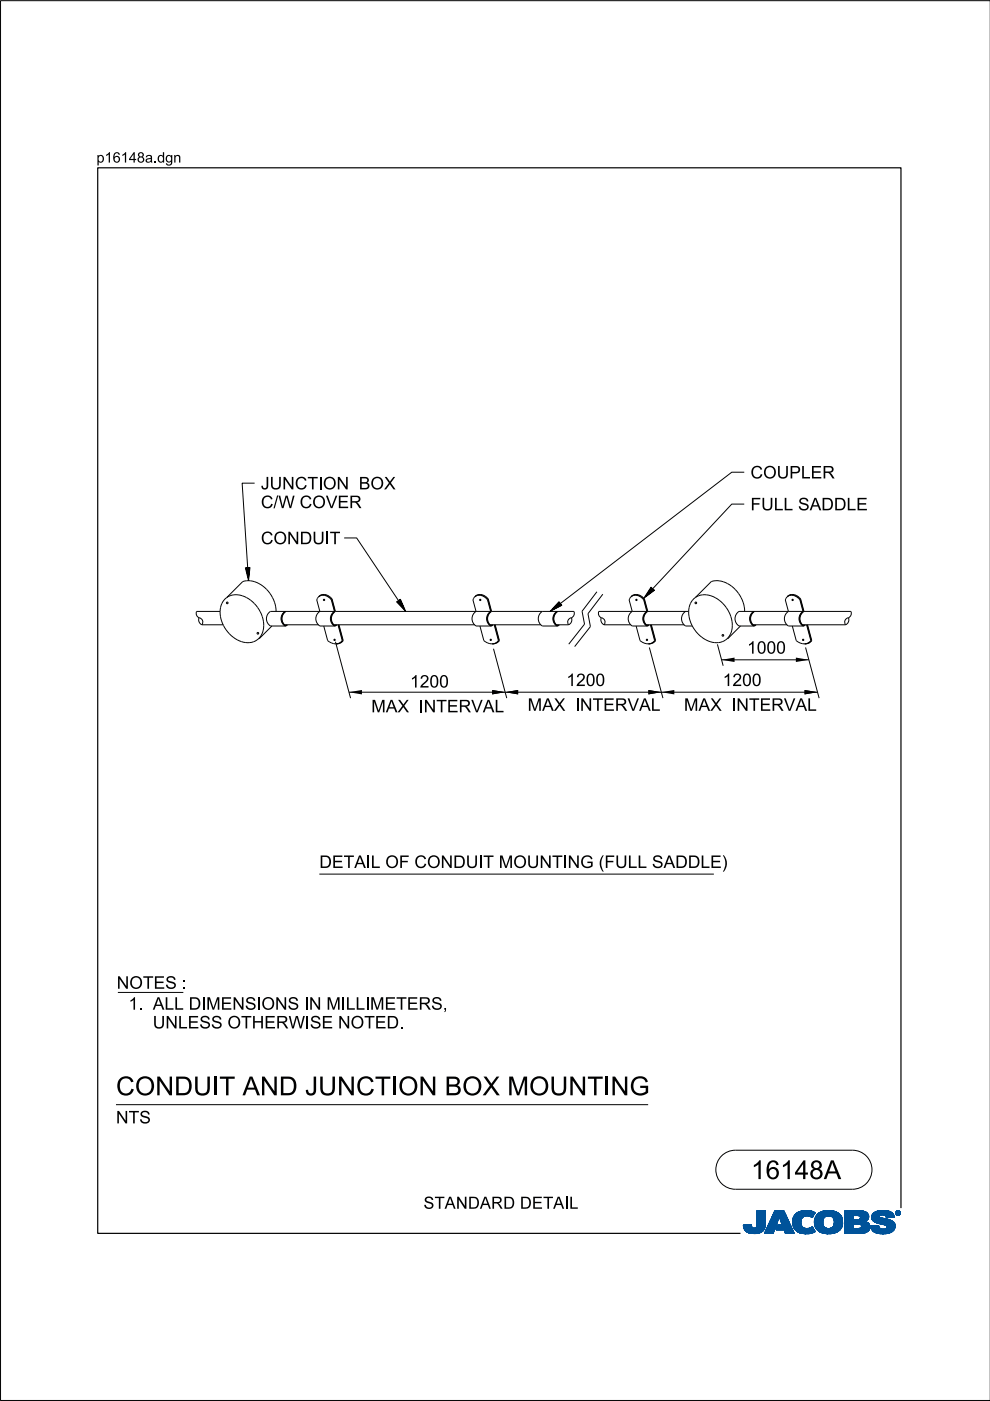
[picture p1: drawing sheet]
<svg xmlns="http://www.w3.org/2000/svg" width="210mm" height="297mm" viewBox="0 0 210 297" stroke-linecap="round" stroke-linejoin="round" font-family="sans-serif">
<defs><g id="words">
<g font-size="4">
<text x="24.6" y="232.2">CON</text>
<text x="36.9" y="232.2">DUI</text>
<text x="46.5" y="232.2">T AN</text>
<text x="59.1" y="232.2">D JUN</text>
<text x="75.5" y="232.2">CTI</text>
<text x="84.4" y="232.2">ON</text>
<text x="94.3" y="232.2">BOX M</text>
<text x="112.2" y="232.2">OUN</text>
<text x="129.4" y="232.2">N</text>
<text x="133.5" y="232.2">G</text>
<text x="159.2" y="250">16148A</text>
</g>
<g font-size="2.6">
<text x="159.1" y="101.4">COUPLER</text>
<text x="55.3" y="107.7">C/</text>
<text x="55.3" y="103.8">JUN</text>
<text x="59" y="107.7">W</text>
<text x="62.5" y="103.8">CTI</text>
<text x="63.5" y="107.7">COVER</text>
<text x="68.5" y="103.8">ON</text>
<text x="76.1" y="103.8">BOX</text>
<text x="159.1" y="108.2">FULLSADDLE</text>
<text x="55.3" y="115.4">CON</text>
<text x="63.5" y="115.4">DUI</text>
<text x="69.9" y="115.4">T</text>
<text x="158.4" y="138.6">1000</text>
<text x="86.9" y="145.8">1200</text>
<text x="120.1" y="145.5">1200</text>
<text x="153.2" y="145.5">1200</text>
<text x="78.7" y="151">M</text>
<text x="81.8" y="151">AX</text>
<text x="88.8" y="151">I</text>
<text x="92.5" y="151">TERVAL</text>
<text x="111.9" y="150.7">M</text>
<text x="114.9" y="150.7">AX</text>
<text x="121.9" y="150.7">I</text>
<text x="125.6" y="150.7">TERVAL</text>
<text x="145" y="150.7">M</text>
<text x="148.1" y="150.7">AX</text>
<text x="155.1" y="150.7">I</text>
<text x="158.8" y="150.7">TERVAL</text>
<text x="67.7" y="184">DETAI</text>
<text x="78.6" y="184">LOF CON</text>
<text x="96.1" y="184">DUI</text>
<text x="102.5" y="184">T M</text>
<text x="108.8" y="184">OUN</text>
<text x="120.3" y="184">N</text>
<text x="123" y="184">G (</text>
<text x="128.1" y="184">FULLSADDLE)</text>
<text x="24.7" y="209.6">N</text>
<text x="27.4" y="209.6">OTES :</text>
<text x="27.3" y="214.1">1.ALLDI</text>
<text x="43.7" y="214.1">M</text>
<text x="46.8" y="214.1">EN</text>
<text x="51.9" y="214.1">SI</text>
<text x="55.4" y="214.1">ON</text>
<text x="65.5" y="214.1">N</text>
<text x="69.2" y="214.1">M</text>
<text x="73.3" y="214.1">L</text>
<text x="78.5" y="214.1">M</text>
<text x="81.5" y="214.1">ETERS,</text>
<text x="32.4" y="218.1">UN</text>
<text x="37.7" y="218.1">LESS OTH</text>
<text x="56" y="218.1">ERW I</text>
<text x="65.7" y="218.1">SE N</text>
<text x="74.3" y="218.1">OTED.</text>
<text x="24.6" y="238.2">N</text>
<text x="27.3" y="238.2">TS</text>
<text x="89.8" y="256.3">STAN</text>
<text x="99.2" y="256.3">DARD DETAI</text>
<text x="120.6" y="256.3">L</text>
</g>
<g font-size="2.2">
<text x="20.5" y="34.5">p16148a.</text>
<text x="33.3" y="34.5">dgn</text>
</g>
</g></defs>
<g fill="none" stroke="#00539a" stroke-width=".21">
<path d="M157.6 259.8h1.7M157.6 259.9h1.7M157.6 259.9l1.7 .1M157.6 260h1.8M158.1 259.7h1.2M159.3 259.7h-1.7l.1 .7M159.3 259.7h-.9M159.3 259.7l.1 .3M159.4 260l.1 .3M160.4 260l-.2 .3h2M160.5 259.6h1.8M160.5 259.6l-.1 .4"/>
<path d="M160.5 259.7h1.8M160.5 256.7v2.9M160.5 256.9h1.8M160.5 257.5h1.8M160.5 256.7h1.8v2.7M160.5 256.8h1.8M160.5 256.8l1.8 .1M160.5 256.9l1.8 .1M160.5 257h1.8M160.5 257.1h1.8M160.5 257.2h1.8M160.5 257.2l1.8 .1"/>
<path d="M160.5 257.3h1.8M160.5 257.4h1.8M160.5 257.4l1.8 .1M160.5 257.6h1.8M160.5 257.6l1.8 .1M160.5 257.7h1.8M160.5 257.8h1.8M160.5 257.9h1.8M160.5 258h1.8M160.5 258.1h1.8M160.5 258.1l1.8 .1M160.5 258.2h1.8"/>
<path d="M160.5 258.3h1.8M160.5 258.3l1.8 .1M160.5 258.4h1.8M160.5 258.5h1.8M160.5 258.5l1.8 .1M160.5 258.6h1.8M160.5 258.6l1.8 .1M160.5 258.7h1.8M160.5 258.8h1.8M160.5 258.9h1.8M160.5 259h1.8M160.5 259.1h1.8"/>
<path d="M160.5 259.2h1.8M160.5 259.3h1.8M160.5 259.8h1.8M162.2 260h-1.8M162.2 259.9v.3M162.2 259.9h-1.8M162.2 259.8h-1.7M162.3 259.4l-.1 .5M162.3 259.4v-2.7h-1.8v2.9M162.3 259.5h-1.8M162.3 259.6h-1.8M162.3 256.7l-1.8 .1"/>
<path d="M162.3 259.4h-1.8M163.7 258.1h3.1M163.7 258h3.1M163.7 257.9h3M163.8 257.8h2.9M163.8 257.7h2.9M163.8 257.7h2.8M163.9 257.6h2.7M163.9 257.5h2.7M164 257.4h2.5M164 257.3h2.5M164.1 257.2h2.3"/>
<path d="M164.1 257.1h2.3M164.1 257h2.3M164.2 257h2.1M164.2 256.9h2.1M164.2 256.8h2.1M164.3 256.7h1.9l2.2 4.8h-1.9l-.3-.8h-1.7l.4-1h1l-.7-1.7-1.3 3.5h-1.8zM164.5 260h-1.7M164.5 259.9l-1.7 .1M164.5 259.9h-1.7M164.5 259.8l-1.7 .1M164.6 259.8h-1.7M164.6 259.7l-1.7 .1"/>
<path d="M164.6 259.7h-1.7M164.6 259.6h-1.7M164.6 259.5l-1.6 .1M164.7 259.5h-1.7M164.7 259.4l-1.7 .1M164.7 259.4h-1.7M164.7 259.3l-1.6 .1M164.7 259.3h-1.6M164.8 259.2l-1.7 .1M164.8 259.2h-1.7M164.8 259.1l-1.6 .1M164.8 260h2.9"/>
<path d="M164.8 259.1h-1.6M164.8 259.9h2.9M164.8 259l-1.6 .1M164.9 259.9h2.7M164.9 259h-1.7M164.9 259.8h2.7M164.9 258.9h-1.6M164.9 258.8h-1.6M164.9 259.7h2.7M164.9 259.7l-.4 1 3.6 .1M165 258.7h-1.6M165 258.6l-1.6 .1"/>
<path d="M165 258.6h-1.6M165 258.5l-1.6 .1M165 258.5h-1.6M165.1 258.4l-1.6 .1M165.1 258.4h-1.6M165.1 258.3l-1.6 .1M165.1 258.3h-1.6M165.1 258.2l-1.5 .1M165.1 258.2h-1.5M165.2 258.1l-1.6 .1M165.2 258.1h-1.6M165.2 258l.7 1.7h-1"/>
<path d="M165.2 258l.7 1.7M165.3 258.1h1.5M165.3 258.1l1.6 .1M165.3 258.2h1.6M165.3 258.2l1.6 .1M165.3 258.3h1.6M165.4 258.3l1.6 .1M165.4 258.4h1.6M165.4 258.4l1.6 .1M165.4 258.5h1.6M165.4 258.5l1.7 .1M165.4 258.6h1.7"/>
<path d="M165.5 258.6l1.6 .1M165.5 258.7h1.6M165.5 258.8h1.7M165.5 258.9h1.7M165.6 258.9h1.6M165.6 259h1.7M165.6 259l1.7 .1M165.6 259.1h1.7M165.6 259.1l1.7 .1M165.7 259.2h1.7M165.7 259.2l1.7 .1M165.7 259.3h1.7"/>
<path d="M165.7 259.3l1.7 .1M165.7 259.4h1.7M165.8 259.4l1.7 .1M165.8 259.5h1.7M165.8 259.5l1.7 .1M165.8 259.6h1.7M166.2 256.7l2.2 4.8M166.2 256.8l-1.9-.1-2.2 4.8h1.8l1.3-3.5M168 258.9l.4 1.5M168 258.9h1.8M168 259h1.8M168 259.1h1.8"/>
<path d="M168 259.2h1.8M168 259.2l1.8 .1M168 259.3h1.8M168 259.3l1.8 .1M168.1 259.4h1.8M168.1 259.5h1.7M168.1 259.4l1.7 .1M168.1 259.5l1.8 .1M168.1 259.6h1.8M168.1 259.7h1.8M168.1 259.7l1.8 .1M168.1 259.8h1.8"/>
<path d="M168.1 259.8l1.8 .1M168.2 260h1.8M168.2 259.9h1.8M168.3 258l-.3 .9M168.9 257.3l-.6 .7M169.1 257.1h3.6M169.2 257h3.4M169.4 256.9h3.1M169.5 256.9h2.9M169.8 256.8h2.4M169.8 259.1a1.33 1.33 0 0 0 .8 1.4 1.33 1.33 0 0 0 1.5-.3l.2-.1M169.8 259.1h-1.8"/>
<path d="M169.8 259l-1.8 .1M169.9 258.8l-1.9 .1M169.9 258.8h-1.9M169.9 258.7h-1.9M169.9 258.6h-1.8M169.9 258.6l-1.9 .1M169.9 258.5l-1.8 .1M169.9 258.5h-1.8M169.9 258.4l-1.8 .1M170 258.4h-1.9M170 258.4l-.2 .7M170 258.3l-1.8 .1"/>
<path d="M170 258.3h-1.8M170 258.2l-1.8 .1M170.1 258.2h-1.9M170.1 258.1l-.1 .3M170.1 258.1l-1.9 .1M170.2 258.1h-2M170.3 258h-2.1M170.3 256.7l-1.4 .5M170.3 256.7h1.5M170.3 256.7a4 4 0 0 1 2.5 .4M170.4 258h-2.1M170.4 257.9h-2.1"/>
<path d="M170.6 257.8l-2.3 .1M170.6 257.9l-.5 .2M170.8 257.8h-2.5M171.5 256.7l-1.7 .1M171.5 256.7l.6 .1M171.7 257.8h.7M171.8 257.9h.6M171.9 258h.4M172.1 258.1h.2M172.2 258.1h.1M172.3 258h-.3M172.4 257.8h-.8"/>
<path d="M172.4 257.7l-4 .1M172.5 257.7h-4.1M172.5 257.6l-4 .1M172.5 257.6h-4M172.6 257h-3.3M172.6 257.5l-4.1 .1M172.6 257.5h-4M172.6 257.4l-4 .1M172.7 257.4h-4M172.7 259h1.8M172.7 259.2h1.8M172.7 259.3h1.8"/>
<path d="M172.7 259.3l1.8 .1M172.7 259.4h1.8M172.7 257.3l-3.9 .1M172.7 259.5h1.8M172.7 259.5l1.8 .1M172.7 259.6h1.8M172.7 259.7h1.8M172.7 258.6h1.8M172.7 257.3h-3.9M172.8 259.8h1.8M172.8 257.2l-3.9 .1M172.8 259.9h1.8"/>
<path d="M172.8 259.9l.3 .6M172.8 259.8l1.8 .1M172.8 259.9l1.8 .1M172.8 257.2h-3.9M172.8 260h1.8M172.8 257.1l-.6 1.1a1.75 1.75 0 0 0-1.6-.3M172.9 257.1l-3.9 .1M173 257.8l-.3 1.3h1.8M173 257.8h5.3M173.1 257.7h5.2M173.1 257.7h5.1M173.1 257.6h5.1"/>
<path d="M173.2 257.6h4.9M173.2 257.5h4.8M173.4 257.4h4.6M173.4 257.4h4.5M173.5 257.3h4.4M173.6 257.2l4.2 .1M173.6 257.2h4.1M173.7 257.1l4 .1M173.8 257.1h3.8M173.9 257h3.5M174 257h3.3M174.1 256.9h3.2"/>
<path d="M174.2 256.9h2.8M174.4 256.8h2.6M174.5 259h-1.8M174.5 259.2a1.15 1.15 0 0 0 1.3 1.3M174.5 259.2l-1.8-.1 .1 .8M174.5 258.9l-1.8 .1M174.5 258.9h-1.8M174.5 258.8l-1.8 .1M174.5 258.7l-1.8 .1M174.5 258.7h-1.8M174.5 258.6l-1.8 .1M174.5 258.5l-1.8 .1"/>
<path d="M174.6 258.5h-1.9M174.6 256.8h1.9M174.6 258.4l-.1 .8M174.6 258.4h-1.8M174.6 258.4l-1.9 .1M174.6 258.3l-1.8 .1M174.6 258.3h-1.8M174.7 258.2h-1.9M174.7 258.1l-.1 .3M174.8 258.1l-2 .1M174.8 258.1h-1.9M174.9 256.7a3.2 3.2 0 0 1 3.6 1.4l.1 .8-.1 1.1"/>
<path d="M174.9 258l-1.9 .1M175 258h-2M175.1 257.9l-.4 .2M175.1 257.9h-2.1M175.2 257.9h-2.2M175.5 256.7h.7M175.7 257.8l-.6 .1M175.7 257.8l.6 .1M175.7 257.8h-2.7M176 257.8h2.4M176.2 257.9h2.2M176.3 257.9l.5 .5"/>
<path d="M176.4 258h2M176.4 256.7h-1.5a2.68 2.68 0 0 0-1.9 1.1M176.5 258l2 .1M176.5 258.1h2M176.6 258.1h1.9M176.6 258.2h1.9M176.7 258.2l1.8 .1M176.7 258.3h1.8M176.7 258.3l1.9 .1M176.7 259.9h1.8M176.7 258.4h1.9M176.8 258.4l.1 .5"/>
<path d="M176.8 258.4l1.8 .1M176.8 258.5h1.8M176.8 258.6h1.8M176.9 258.8h1.7M176.9 258.8l1.8 .1M176.9 258.7h1.7M176.9 259.4h1.8M176.9 259.2l1.8 .1M176.9 259.1h1.8M176.9 259.2h1.8M176.9 258.9v.3M176.9 259.2a1.11 1.11 0 0 1-1.1 1.3"/>
<path d="M176.9 259h1.8M176.9 258.9h1.8M176.9 259.3h1.8M176.9 259.3l1.8 .1M178 257.4l-4.7 .1M178.4 257.9h-2.1l.5 .5M178.5 259.7l-1.7 .1M178.5 259.8l-1.8 .1M178.5 259.8h-1.7M178.5 260l-.2 .5M178.5 259.9l-1.8 .1M178.5 260h-1.8"/>
<path d="M178.6 259.7h-1.8M178.6 258.5l-1.8 .1M178.6 259.6h-1.8M178.6 259.5l-1.8 .1M178.6 259.5h-1.8M178.7 259.4h-1.8M179.1 259.7h1.8M179.1 259.5h5.2M179.1 256.9h4.4M179.1 257.5h5M179.1 256.8h4M179.1 256.8h3.4"/>
<path d="M179.1 257h4.5M179.1 257.1h4.7M179.1 257.1l4.7 .1M179.1 257.2h4.8M179.1 257.2l4.8 .1M179.1 257.3h4.8M179.1 257.3l4.9 .1M179.1 257.4h4.9M179.1 257.4l5 .1M179.1 257.6h5M179.1 257.6l5 .1M179.1 257.7h5"/>
<path d="M179.1 257.7l1.8 .1M179.1 257.8h1.8M179.1 257.9h1.8M179.1 258h1.8M179.1 258.1h1.8M179.1 258.2h1.8M179.1 258.3h1.8M179.1 258.4h1.8M179.1 258.5h1.8M179.1 258.5l1.8 .1M179.1 258.6h4.8M179.1 258.7h4.7"/>
<path d="M179.1 258.7h4.6M179.1 258.8h4.5M179.1 258.9h4.5M179.1 258.9h4.3M179.1 259h4.4M179.1 259l4.5 .1M179.1 259.1h4.6M179.1 259.1l4.7 .1M179.1 259.2h4.8M179.1 259.2l4.9 .1M179.1 259.3h5M179.1 259.3l5.1 .1"/>
<path d="M179.1 259.4h5.1M179.1 259.4l5.1 .1M179.1 259.5l1.8 .1M179.1 259.6h1.8M179.1 259.8h1.8M179.1 259.9h1.8M179.1 260h1.8M180.9 257.7v.9M181.8 259.5h-.9v1v-1M181.8 259.5h.2M181.8 259.5l.8 .3M182.1 257.7l2.1 .1"/>
<path d="M182.2 257.8h2M182.2 259.5l2.1 .1M182.3 258.5h1.7M182.3 258.5l-1.4 .1M182.3 257.9h1.9M182.4 257.9h1.8M182.4 257.9v.1M182.4 257.9l-.4-.2h-1.1v.9M182.4 258h1.8M182.4 258v.3M182.4 258.3l-.1 .2M182.4 259.6h1.9"/>
<path d="M182.4 258.1h1.8M182.4 258.1l1.8 .1M182.4 258.2h1.8M182.5 259.7h1.9M182.5 256.9l1.1 .1M182.5 259.7l1.9 .1M182.6 259.8h1.8M182.6 259.8v.4l-.2 .2M182.7 259.9h1.7M182.9 256.8h-3.8v4.7M183.3 256.9l-4.2-.1v4.7M183.6 257l.4 .4"/>
<path d="M183.9 259.2l.2 .2M184 258.5l-2.1 .1M184 258.5h-1.8M184 257.4l.1 .2M184.1 258.4l-.8 .6 .6 .2M184.1 258.4h-1.8M184.1 258.3l-1.7 .1M184.1 258.3h-1.7M184.1 257.6l.1 .6M184.1 258.2l-1.7 .1M184.1 259.4l.3 .5v.6M184.2 258.2l-.1 .2"/>
<path d="M184.2 258h-1.8M184.4 259.9h-1.7M184.5 260h-1.8M184.6 259.9v.2M184.6 259.9h1.7M184.6 260h1.7M184.8 258.1h1.7M184.8 258l.2 .7M184.8 258h1.7M184.8 258.3h2.5M184.8 258.3l2.8 .1M184.8 258.1l1.8 .1"/>
<path d="M184.8 258.2h2M184.8 258.4h3M184.8 258.4l3.2 .1M184.9 258.2l2.1 .1M184.9 257.6h4.6M184.9 258.5h3.4M184.9 258.5l3.6 .1M184.9 258.6h3.7M184.9 257.5h4.5M185 257.5h4.4M185 258.6l3.7 .1M185 258.7h3.9"/>
<path d="M185 258.7l.6 .4M185 257.4h4.3M185 257.4h4.4M185.1 258.7l3.9 .1M185.1 258.8h.7M185.1 257.3h4.1M185.2 258.9h.6M185.2 258.9l4.1 .1M185.3 257.2h3.9M185.3 259h4M185.3 257.1l3.8 .1M185.4 257.1h3.7"/>
<path d="M185.4 259l4 .1M185.5 257h3.5M185.5 259.1h4M185.6 259.1l3.9 .1M185.6 259.1l.5 .2M185.7 259.2h3.9M185.7 256.9h3M185.8 259.2l3.8 .1M185.8 258.9h3.4M185.9 258.8h3.2M185.9 256.8h2.7M185.9 256.8l-.8 .5-.3 .7"/>
<path d="M185.9 256.8l.7-.1a3.3 3.3 0 0 1 2.7 .6h-4.2M186 259.3h3.6M186.1 256.8h2.3M186.1 259.4h3.6M186.1 259.3l1.5 .4 .4 .2M186.3 259.8l-.5 .1M186.3 259.8l-1.7 .1M186.3 259.8v.3M186.3 259.4h3.4M186.4 257.9h-1.6M186.4 257.9l.1 .1M186.5 257.9h-1.7"/>
<path d="M186.5 257.8h-1.7M186.5 258v.1M186.5 257.8l-.1 .1M186.5 257.7h-1.6M186.5 259.4l3.2 .1M186.5 258.1l.1 .1M186.6 257.6l-1.7 .1M186.6 258.2l.4 .1M186.7 256.7h.8M186.7 259.5h3M186.8 257.6h-1.9M186.9 259.5l2.9 .1"/>
<path d="M187 258.3l1.7 .4 .9 .6M187.2 259.6h2.6M187.3 257.6h2.2M187.4 259.7h2.4M187.6 257.6l1.9 .1M187.6 259.7h2.2M187.6 257.7h2M187.7 257.7a1.07 1.07 0 0 0-1.2 .1M187.7 257.7l.1 .1M187.7 257.8h1.9M187.8 257.8h1.7M187.8 256.7h-1.3"/>
<path d="M187.8 257.8l.1 .4M187.8 257.9h1.7M187.8 257.9h1.8M187.9 258h1.7M187.9 258l1.7 .1M187.9 258.1h1.1M187.9 258.1h1.7M187.9 259.9h1.9M188 259.9l.1 .2M188 260h1.8M188.1 257h-2.6M188.2 257h.6"/>
<path d="M188.7 256.9h-2.9M189.3 257.3l.3 .8-1.7 .1M189.6 259.3l.2 .4v.6M189.8 259.9l-1.8 .1M189.8 259.8h-2.1M189.8 259.8h-1.9M189.9 257.2v.1M189.9 257.1h.1M189.9 257.2h.1M189.9 257.3h.1M189.9 257.3l.2 .3M190 257.4h.1"/>
<path d="M190 257.4l.1 .1M190 257.5h.2M190 257.2v.1M190 257.2l.2 .3M190 257.3l.2 .2M190 257.1h-.1M190 257h-.1M190.1 257h-.2M190.1 257.5l.2 .1M190.1 256.9h-.1M190.1 257.6h.6M190.2 256.8l-.1 .1"/>
<path d="M190.2 257.5l.2 .1M190.2 257.5l-.1 .1M190.2 257.6h.4M190.2 256.9h.4M190.2 256.9h.4l-.1 .3 .2 .3-.3-.3-.2 .3zM190.2 256.9v.6l.1-.3 .3 .3M190.2 257h.4M190.2 257.1h.1M190.2 257.1h.5M190.2 257.2h.5M190.2 257.2l.3 .1M190.2 257.3h.1"/>
<path d="M190.2 257.4h.1M190.2 257.4l.1 .1M190.2 256.8h-.1M190.3 257h.2v.1l-.2 .1zM190.3 257v.2M190.3 257h-.1M190.4 257.2l.2 .3M190.4 257.6h.1M190.4 256.8h-.2l-.2 .4M190.4 256.7a.5 .5 0 0 1 .5 .5 .5 .5 0 0 1-.5 .5M190.4 256.8l.4 .2v.2M190.4 256.7a.5 .5 0 0 0-.5 .5 .5 .5 0 0 0 .5 .5l-.3-.1"/>
<path d="M190.4 256.8l.3 .1 .1 .3M190.4 256.7l-.4 .2-.1 .3M190.4 256.7v.1M190.4 257.6v.1M190.4 256.7l.3 .1 .2 .4M190.4 257h-.1l.1 .2M190.4 257l.2 .1-.2 .1M190.4 257h.1M190.5 257.3h.1M190.5 257.3l.1 .1M190.5 257.2l.2 .3M190.5 257.4h.1"/>
<path d="M190.5 257.1h.2M190.5 257.4l.2 .1M190.5 257l-.1 .2M190.5 256.7h-.3M190.6 257.5h.2M190.6 256.8h.1M190.6 257.1l-.1 .1M190.7 257.1h-.1M190.7 257.1l-.2 .1M190.7 257.1l-.5-.2v.6l.1-.3M190.7 257h-.1M190.7 256.8l.1 .1"/>
<path d="M190.7 256.8h-.6M190.7 256.9h.2M190.8 257h.1M190.8 257.6h-.2M190.8 257.2v.2l-.4 .2M190.8 257.2l-.1 .3-.3 .1M190.8 257.1h.1M190.8 257.2h.1M190.9 257.4l-.2 .1M190.9 257.4h-.1M190.9 257.3l-.1 .1M190.9 257.3h-.1"/>
<path d="M190.9 257.2h.1M190.9 257.2l-.1 .3-.4 .2M190.9 257.1h-.1M157.7 260.1h1.7M157.7 260l1.7 .1M157.7 260.2h1.8M157.7 260.2l1.8 .1M157.7 260.3h1.8M157.7 260.3l1.9 .1M157.7 260.4h4.4M157.7 260.4l.4 .5M157.7 260.4l4.4 .1"/>
<path d="M157.8 260.5h4.3M157.8 260.6h4.3M157.8 260.7h4.2M157.9 260.7h4.1M157.9 260.8h4M158 260.8h3.9M158 260.9h3.9M158.1 260.9h3.3M158.1 261h3.6M158.2 261h3.5M158.3 261.1h3.2M158.4 261.2h3.1"/>
<path d="M158.5 261.2h2.9M158.6 261.3h2.7M158.7 261.4h2.4M158.8 261.4h2.1M159.1 261.5h1.6M159.5 260.3l.3 .1 .4-.1M159.7 261.5h.7M160.9 261.4h.1M161.5 260.9h.2M161.6 261.1h-3.3M162.1 260.3l-2 .1M162.2 260.2l-1.9 .1"/>
<path d="M162.2 260.2a2.25 2.25 0 0 1-2.8 1.3l-.9-.2-.4-.4M162.2 260.2h-1.9M162.2 260.1l-1.8 .1M162.2 260.1h-1.8M162.2 260l-1.8 .1M164 261.4h-1.9M164 261.3l-1.9 .1M164 261.3h-1.8M164 261.2l-1.8 .1M164 261.2h-1.8M164.1 261.1l-1.9 .1M164.1 261.1h-1.8"/>
<path d="M164.1 261l-1.8 .1M164.1 261h-1.8M164.1 260.9l-1.8 .1M164.2 260.9h-1.8M164.2 260.8l-1.8 .1M164.2 260.8h-1.8M164.2 260.7l-1.8 .1M164.2 260.7h-1.7M164.2 260.6l-1.7 .1M164.3 260.6h-1.8M164.3 260.5h-1.8M164.3 260.4l-1.7 .1"/>
<path d="M164.3 260.4h-1.7M164.3 260.3l-1.7 .1M164.4 260.3h-1.8M164.4 260.2l-1.7 .1M164.4 260.2h-1.7M164.4 260.1l-1.7 .1M164.4 260.1h-1.7M164.5 260l-1.8 .1M164.5 260.7h3.5M164.6 260.7h3.4M164.6 260.6h3.4M164.6 260.5h3.4"/>
<path d="M164.6 260.5h3.3M164.6 260.4h3.3M164.7 260.4h3.2M164.7 260.3h3.2M164.7 260.3h3.1M164.7 260.2h3.1M164.8 260.1h3M164.8 260.1h2.9M166.3 260.8h1.8M166.3 260.8l1.8 .1M166.3 260.9h1.8M166.3 260.9l1.8 .1"/>
<path d="M166.3 261h1.9M166.3 261l1.9 .1M166.4 261.1h1.8M166.4 261.1l1.8 .1M166.4 261.2h1.9M166.4 261.2l1.9 .1M166.4 261.3h1.9M166.5 261.3l1.8 .1M166.5 261.4h1.9M166.5 261.5h1.9M166.5 261.5l-.3-.8 .3 .8h1.9M168.2 260l1.9 .1"/>
<path d="M168.2 260.1h1.9M168.2 260.1l1.9 .1M168.2 260.2h2M168.3 260.2l2 .1M168.3 260.3h2.1M168.3 260.3l2.2 .1M168.3 260.4h2.5M168.4 260.4l.6 .7M168.4 260.4l4.1 .1M168.5 260.5h4M168.5 260.6h4M168.6 260.7h4"/>
<path d="M168.6 260.7l4 .1M168.7 260.8h3.9M168.7 260.8l4 .1M168.8 260.9h3.9M168.9 260.9l3.8 .1M168.9 261h3.9M169 261l3.8 .1M169 261.1h3.9M169 261.1a4.2 4.2 0 0 0 3.8 0M169.1 261.1h3.8M169.2 261.2h3.5M169.3 261.3h3.2"/>
<path d="M169.5 261.4h2.8M169.6 261.4h2.6M170 261.5h2M170.6 261.6h.4M171.5 260.4h.9M171.6 260.4h.8M171.8 261.5h-1.5M171.8 260.3h.6M172 260.3h.3M172 260.2h.3M172.1 260.2h.2M172.2 260.1h.1"/>
<path d="M172.3 260.1l.6 1M172.6 261.2l-3.3 .1M172.8 260.1h1.9M172.9 260.1l1.9 .1M172.9 260.2h1.9M172.9 260.2l2 .1M172.9 260.3h2.2M173 260.3l2.1 .1M173 260.4h2.4M173 260.4h5.3M173.1 260.5h5.2M173.1 260.5l.7 .6 .8 .4"/>
<path d="M173.1 260.6h5.2M173.2 260.6h5M173.3 260.7h4.9M173.3 260.7h4.8M173.3 260.8h4.7M173.4 260.9h4.5M173.5 260.9h4.4M173.5 261h4.3M173.6 261h4.2M173.7 261.1h4M173.8 261.1h3.8M173.8 261.2h3.7"/>
<path d="M174 261.2h3.4M174.2 261.4h2.9M174.3 261.4h2.7M175.1 261.5h1.4M175.3 261.6h.4M176.6 260.2h1.9M177 261.4l-1 .2-1.4-.1h2.2M177.3 261.3h-3.3M178.1 260.8h-4.8M178.3 260.5l-.6 .6-.7 .3M178.3 260.4h-2.2M178.4 260.3l-2.2 .1"/>
<path d="M178.4 260.3h-2l-.6 .2M178.5 260.2l-2.1 .1M178.5 260.2h-2M178.5 260.1h-1.9M178.5 260l-1.9 .1M179.1 261.5h3.4M179.1 260.1h1.8M179.1 260.1l1.8 .1M179.1 260.2h1.8M179.1 260.2l1.8 .1M179.1 260.3h1.8M179.1 260.4h1.8"/>
<path d="M182.3 260.4h2.1M182.4 260.4h2M182.4 260.4l-.6 .1M183.1 261.4l-4 .1M183.4 261.3l-4.3 .1M183.5 261.3h-4.4M183.7 261.3h-.1M183.7 261.2l-4.6 .1M183.8 261.2h-4.7M183.9 261.1l-4.8 .1M184 261.1h-4.9M184 261l-4.9 .1"/>
<path d="M184.1 261l-.8 .4-1.1 .1M184.1 261h-5M184.1 260.9l-5 .1M184.2 260.9h-5.1M184.2 260.8l-5.1 .1M184.3 260.8h-5.2M184.3 260.7l-5.2 .1M184.3 260.7h-5.2M184.4 260.6l-5.3 .1M184.4 260.6h-5.3M184.4 260.5h-5.3M184.4 260.5l-.3 .5"/>
<path d="M184.4 260.4l-5.3 .1M184.5 260l-1.8 .1M184.5 260.2l-2 .1M184.5 260.3h-2M184.5 260.1h-1.9M184.5 260.2h-1.9M184.6 260.1l.1 .3M184.6 260.1h1.7M184.6 260.1h1.8M184.6 260.1l1.8 .1M184.6 260.2h1.8M184.6 260.2l1.8 .1"/>
<path d="M184.7 260.3h1.8M184.7 260.3l1.8 .1M184.7 260.4a2.52 2.52 0 0 0 2.7 1.2M184.7 260.4h1.9M184.7 260.5h2M184.7 260.5h2.1M184.8 260.6h2.1M184.8 260.6h4.8M184.8 260.7h4.7M184.9 260.8h4.6M184.9 260.8h4.5M185 260.9h4.4"/>
<path d="M185.1 260.9h4.3M185.1 261h4.3M185.2 261.1h4M185.2 261.1h3.9M185.3 261.2h3.7M185.4 261.2h3.5M185.5 261.3h3.4M185.7 261.3h3.1M185.8 261.4h2.7M185.9 261.5h2.4M186.3 260.1a1.08 1.08 0 0 0 1.4 .5M186.4 261.5h1.6"/>
<path d="M186.6 261.6h.9M188 260.4h1.8M188 260.4l-.3 .2M188.1 260.3h1.7M188.1 260.1l-.1 .3M188.1 260.2h1.7M188.3 261.5l-.9 .1M188.9 261.3l-.6 .2M189.3 261.1h-4.1M189.4 260.9l-.5 .4M189.6 260.7h-4.8M189.7 260.6h-2"/>
<path d="M189.7 260.5h-1.9M189.7 260.5h-1.8M189.7 260.4h-1.7M189.7 260.3h-1.6M189.8 260.2h-1.7M189.8 260.3l-.4 .6M189.8 260.1h-1.7M189.8 260h-1.7"/>
<circle cx="190.4" cy="257.2" r=".51"/>
<circle cx="190.4" cy="257.2" r=".42"/>
</g>
<g fill="#000">
<path d="M168.7 139.4l2.8 .5-2.8 .5zM74 146.8l2.7-.5v.9zM104.4 146.3l2.7 .5-2.7 .4zM107.1 146.8l2.8-.5v.9zM137.5 146.3l2.7 .5-2.7 .4zM140.2 146.8l2.8-.5v.9zM153 139.9l2.7-.5v1zM170.6 146.3l2.7 .5-2.7 .4z"/>
<path d="M117.1 181.4h2.1v.3h-.8v2.3h-.4v-2.3h-.9z" fill-rule="evenodd"/>
<path d="M61.5 211.6a1.02 1.02 0 0 1 1.7 .6h-.4a.63 .63 0 0 0-.6-.5 .63 .63 0 0 0-.6 .5l.2 .2a1.55 1.55 0 0 1 1.4 .9 1.08 1.08 0 0 1-1 .8 1.08 1.08 0 0 1-1.1-.9h.4a.73 .73 0 0 0 .7 .6 .73 .73 0 0 0 .7-.6l-.4-.2a.98 .98 0 0 1-1.1-1.3z" fill-rule="evenodd"/>
<path d="M75.6 211.4h.4v2.4h1.3v.3h-1.7z" fill-rule="evenodd"/>
<path d="M124.6 228.3h3.2v.4h-1.3v3.5h-.5v-3.5h-1.4z" fill-rule="evenodd"/>
</g>
<g fill="none" stroke="#000" stroke-width=".21">
<path d="M210 .1h-209.9v296.8h209.9M54 102.4h-2.7l1.3 18.7-.1-.3 .2-.1-.1 .8-.2-.8 .4-.1-.2 1.4-.3-1.4 .6-.2-.2 2.1-.5-2 .8-.2-.3 2.8-.7-2.7 1-.1M73 114.1h2.6l9.3 13.8-.2-.2 .1-.1 .3 .7-.6-.6 .4-.3 .5 1.3-1-1.1 .5-.4 .8 1.9-1.5-1.5 .7-.5 1.1 2.5-1.9-2 .8-.5M157.8 106.9h-2.6l-17.3 18.4 .2-.2 .1 .1-.6 .5 .5-.8 .3 .3-1.1 .9 .8-1.3 .5 .4-1.7 1.2 1.2-1.7 .6 .5-2.2 1.6 1.5-2.3 .7 .7M157.8 100.1h-2.6l-36.9 28.3 .1-.2 .2 .1-.7 .4 .6-.7 .3 .3-1.3 .7 1-1.1 .5 .4-1.9 1 1.4-1.6 .6 .6-2.5 1.3 1.9-2 .6 .7M42.2 131a1.15 1.15 0 0 0 .6 1.5M42.2 131a.93 .93 0 0 1 .6 1.5M42.8 132.5h4.5M46.7 129.6h-5a1.02 1.02 0 0 0 .5 1.4M48.1 126.7a4.8 4.8 0 0 0-.6 6.2 6.8 6.8 0 0 0 3.7 3.1M48.1 126.7a4.7 4.7 0 0 1 5.8 1.3M48.1 126.7l3.4-3.4a5.7 5.7 0 0 1 6.2 3.2l.6 1.4 .2 1.7"/>
<path d="M53.9 128a6 6 0 0 1 1.4 6.9 3.4 3.4 0 0 1-4.1 1.1M57.6 132.7l-2.6 2.7M60.3 132.5h7.2M60.4 129.6a1.83 1.83 0 0 0 0 3.1M60.5 129.6a1.83 1.83 0 0 0 0 3.1M60.6 129.6a1.83 1.83 0 0 0 0 3.1M60.7 132.5l-.2 .1M60.8 132.5l-.2 .2M61 132.5l-.4 .2M67.6 126.5a1.91 1.91 0 0 1 2.7 .6l.7 2.5a1.83 1.83 0 0 0 0 3.1M68.6 132.7l.9 3.1 1 .6 1.1 .1M68.7 127.2h.1"/>
<path d="M69.5 126.2l-1.1-.1-.8 .4M69.5 126.2l.9 .8 .7 2.6M70.8 132.5h29.8M70.9 129.6h-13.6a1.83 1.83 0 0 0 0 3.1h3.3M70.9 129.6a1.83 1.83 0 0 0 0 3.1M70.9 129.6l-.7-2.4a1.71 1.71 0 0 0-1.5-1 1.71 1.71 0 0 0-1.5 1l.6 2.4a1.83 1.83 0 0 0 0 3.1h3.3M71.1 129.6a1.83 1.83 0 0 0 0 3.1M71.1 129.6h32.9M71.1 136.1l3.2 11.9M71.3 132.5l-.3 .2 .2-.2M71.4 132.5l-.3 .2M71.7 132.5l.8 3.3-.4 .4-.5 .3"/>
<path d="M71.8 132.5l.9 3.3a1.62 1.62 0 0 1-1.5 .7M71.9 132.5l.9 3.3-.3 .3M72.5 136.1l-.6 .3-.6 .1M101.2 126.1l-.5 .4M101.2 126.1l.7-.1 .5 .2 1.1 .8 .7 2.6M101.3 126.2a2.25 2.25 0 0 1 2.1 .9l.7 2.5a1.83 1.83 0 0 0 0 3.1M101.3 126.2l-.6 .3M101.8 132.7l.8 3.1 1.3 .7M101.8 127.2h.1M103.9 136.5h.8M103.9 132.5h10.8M104 129.6a1.83 1.83 0 0 0 0 3.1"/>
<path d="M104 129.6l-.6-2.4a1.71 1.71 0 0 0-1.6-1 1.71 1.71 0 0 0-1.5 1l.6 2.4a1.83 1.83 0 0 0 0 3.1h3.3M104.2 129.6a1.83 1.83 0 0 0 0 3.1M104.2 129.6h17.5a1.01 1.01 0 0 1-.5 1.4M104.3 132.5l-.2 .1M104.4 132.5l-.2 .2M104.5 132.5l-.3 .2M104.6 137.5l2.8 10.5M104.8 132.5l.9 3.3M104.9 132.5l.9 3.3a1.6 1.6 0 0 1-1.4 .7M105 132.5l.9 3.3a1.65 1.65 0 0 1-1.5 .7M105.4 136.1l-.7 .4M105.7 135.8l-.3 .3"/>
<path d="M115 129.6a1.83 1.83 0 0 0 0 3.1h3.3M118 132.5h2.6M118.1 129.6a1.83 1.83 0 0 0 0 3.1M118.2 129.6a1.83 1.83 0 0 0 0 3.1M118.2 132.5l-.1 .1M118.3 129.6a1.83 1.83 0 0 0 0 3.1M118.4 132.5l-.2 .2M118.6 132.5l-.3 .2M121.2 131a1.15 1.15 0 0 1-.6 1.5M121.2 131a.93 .93 0 0 0-.6 1.5M126.6 125.5l-3.2 4.1 .5 2.7-3.3 4.3M127.5 131a1.15 1.15 0 0 0 .6 1.5"/>
<path d="M127.5 131a.93 .93 0 0 1 .6 1.5h5.6M127.8 126l-3.1 4.1 .5 2.7-3.4 4.3M133.8 126.5a1.91 1.91 0 0 1 2.8 .6l.6 2.5a1.83 1.83 0 0 0 0 3.1M133.8 126.5a1.73 1.73 0 0 1 2.6 .2M134.9 132.7l.8 3.1 1 .6 1.1 .1M134.9 127.2h.1M136.4 126.7l.2 .3 .7 2.6M137 132.5h8M137.1 129.6a1.83 1.83 0 0 0 0 3.1M137.1 129.6l-.6-2.4a1.71 1.71 0 0 0-1.6-1 1.71 1.71 0 0 0-1.5 1l.6 2.4a1.83 1.83 0 0 0 0 3.1h3.3M137.1 129.6h-10.1a1.02 1.02 0 0 0 .5 1.4M137.3 132.5l-.1 .1"/>
<path d="M137.3 129.6a1.83 1.83 0 0 0 0 3.1M137.3 129.6h8.7M137.5 132.5l-.2 .2M137.7 132.5l-.4 .2M137.7 137.3l2.9 10.7M137.9 132.5l.9 3.3-.4 .4-.6 .3M138 132.5l.9 3.3a1.61 1.61 0 0 1-1.4 .7M138.1 132.5l.9 3.3a1.64 1.64 0 0 1-1.5 .7M145.4 129.6a1.83 1.83 0 0 0 0 3.1h1.4M147.4 126.7a4.7 4.7 0 0 0-.7 5.9 6.9 6.9 0 0 0 3.9 3.4M147.4 126.7l3.4-3.4a5.7 5.7 0 0 1 6.2 3.2l.6 1.4 .3 1.7M147.4 126.7a4.8 4.8 0 0 1 6.1 1.5 5.8 5.8 0 0 1 1.1 6.7l-.8 .8"/>
<path d="M152.1 136.6l1.2 4.6M153 139.9h18.5M153.8 135.7a3.7 3.7 0 0 1-3.2 .3M157 132.7l-2.7 2.7M159.7 132.5h7.1M159.8 129.6a1.83 1.83 0 0 0 0 3.1M159.9 129.6a1.83 1.83 0 0 0 0 3.1M159.9 132.5l-.1 .1M160 129.6a1.83 1.83 0 0 0 0 3.1M160.1 132.5l-.2 .2M160.3 132.5l-.3 .2M166.9 126.5a1.91 1.91 0 0 1 2.8 .6l.7 2.5a1.83 1.83 0 0 0 0 3.1"/>
<path d="M168 132.7l.8 3.1 .4 .3M168.1 127.2h.1M168.1 126l-.6 .1-.5 .4M168.1 126l.9 .3 .8 .7 .7 2.6M169.2 136.1l.9 .4h.8M170.1 132.5h9.2M170.3 129.6a1.83 1.83 0 0 0 0 3.1M170.3 129.6l-.7-2.4a1.71 1.71 0 0 0-1.6-1 1.71 1.71 0 0 0-1.5 1l.7 2.4a1.83 1.83 0 0 0 0 3.1h3.3M170.3 129.6h-13.6a1.83 1.83 0 0 0 0 3.1h3.3M170.4 132.5l-.1 .1M170.5 129.6a1.83 1.83 0 0 0 0 3.1M170.5 129.6h9.9a1.01 1.01 0 0 1-.5 1.4"/>
<path d="M170.6 132.5l-.2 .2M170.8 132.5l-.3 .2M170.8 137.3l2.9 10.7M171 132.5l.9 3.3-.4 .4-.6 .3M171.1 132.5l.9 3.3a1.61 1.61 0 0 1-1.4 .7M171.2 132.5l.9 3.3a1.64 1.64 0 0 1-1.5 .7M179.9 131a1.15 1.15 0 0 1-.6 1.5M179.9 131a.93 .93 0 0 0-.6 1.5M74 146.8h99.3M67.7 185.3h83.7M25 210.4h13.9M24.6 234.2h112.8"/>
<path d="M153 245.1l1.3-.9 1.6-.3h24.8a4.1 4.1 0 0 1 4.2 4.1 4.1 4.1 0 0 1-4.2 4.1h-24.8a4.1 4.1 0 0 1-3.8-2.5 4.1 4.1 0 0 1 .9-4.5z"/>
<circle cx="48.2" cy="127.8" r=".18"/>
<circle cx="54.7" cy="134.3" r=".18"/>
<circle cx="68.7" cy="127.2" r=".14"/>
<circle cx="70.9" cy="135.7" r=".14"/>
<circle cx="101.8" cy="127.2" r=".14"/>
<circle cx="104.1" cy="135.7" r=".14"/>
<circle cx="134.9" cy="127.2" r=".14"/>
<circle cx="137.2" cy="135.7" r=".14"/>
<circle cx="147.5" cy="127.8" r=".18"/>
<circle cx="153.3" cy="134.7" r=".18"/>
<circle cx="168.1" cy="127.2" r=".14"/>
<circle cx="170.3" cy="135.7" r=".14"/>
</g>
<path d="M191 256.1v-220.5h-170.3v225.9h136.3" fill="none" stroke="#000" stroke-width=".25"/>
<use href="#words"/>
</svg>
